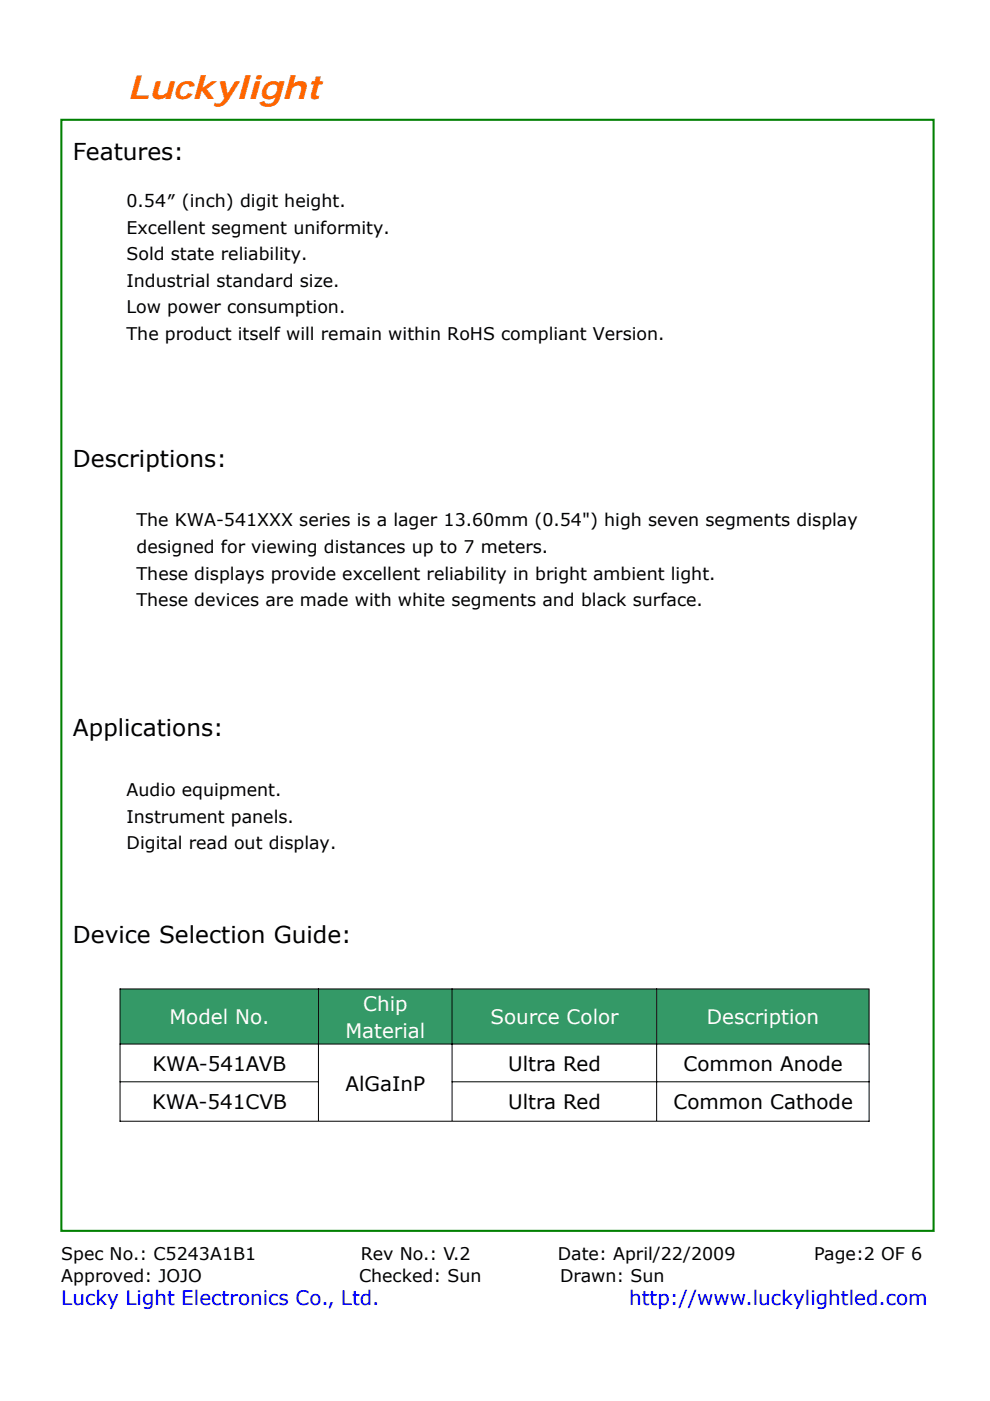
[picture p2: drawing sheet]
<svg xmlns="http://www.w3.org/2000/svg" width="210mm" height="297mm" viewBox="0 0 210 297" stroke-linecap="round" stroke-linejoin="round" font-family="sans-serif">
<defs><g id="words">
<text font-size="7" fill="#ff6500" x="27.1" y="21.1">Luckylight</text>
<g font-size="4.9">
<text x="15.5" y="33.8">Features:</text>
<text x="15.5" y="99">Descriptions:</text>
<text x="15.5" y="156.1">Applications:</text>
<text x="15.5" y="199.9">Device Selection Guide:</text>
</g>
<g font-size="4.2" fill="#fff">
<text x="77" y="214.4">Chip</text>
<text x="35.9" y="217.2">Model No.</text>
<text x="73.3" y="220">Material</text>
<text x="104" y="217.2">Source Color</text>
<text x="149.9" y="217.2">Description</text>
</g>
<g font-size="4.2">
<text x="32.3" y="227.1">KWA-541AVB</text>
<text x="107.8" y="227.1">Ultra Red</text>
<text x="145" y="227.1">Common Anode</text>
<text x="73.3" y="231.2">AlGaInP</text>
<text x="32.3" y="235.2">KWA-541CVB</text>
<text x="107.8" y="235.2">Ultra Red</text>
<text x="142.8" y="235.2">Common Cathode</text>
</g>
<g font-size="4.2" fill="#00f">
<text x="13" y="276.8">Lucky Light Electronics Co., Ltd.</text>
<text x="133.4" y="276.8">http://www.luckylightled.com</text>
</g>
<g font-size="3.7">
<text x="26.8" y="43.9">0.54″ (inch) digit height.</text>
<text x="26.8" y="49.5">Excellent segment uniformity.</text>
<text x="26.8" y="55.2">Sold state reliability.</text>
<text x="26.8" y="60.8">Industrial standard size.</text>
<text x="26.8" y="66.4">Low power consumption.</text>
<text x="26.8" y="72.1">The product itself will remain within RoHS compliant Version.</text>
<text x="29" y="111.6">The KWA-541XXX series is a lager 13.60mm (0.54&quot;) high seven segments display</text>
<text x="29" y="117.2">designed for viewing distances up to 7 meters.</text>
<text x="29" y="122.9">These displays provide excellent reliability in bright ambient light.</text>
<text x="29" y="128.5">These devices are made with white segments and black surface.</text>
<text x="26.8" y="168.7">Audio equipment.</text>
<text x="26.8" y="174.4">Instrument panels.</text>
<text x="26.8" y="180">Digital read out display.</text>
<text x="13" y="267.2">Spec No.: C5243A1B1</text>
<text x="76.6" y="267.2">Rev No.: V.2</text>
<text x="118.3" y="267.2">Date: April/22/2009</text>
<text x="172.7" y="267.2">Page:2 OF 6</text>
<text x="13" y="271.7">Approved: JOJO</text>
<text x="76.1" y="271.7">Checked: Sun</text>
<text x="118.8" y="271.7">Drawn: Sun</text>
</g>
</g></defs>
<path d="M13 25.4h185v235.6h-185z" fill="none" stroke="#018001" stroke-width=".44"/>
<g fill="#349967">
<path d="M25.5 209.8h42v11.5h-42z"/>
<path d="M67.6 209.8h28.2v11.5h-28.2z"/>
<path d="M96 209.8h43.2v11.5h-43.2z"/>
<path d="M139.3 209.8h45v11.5h-45z"/>
</g>
<path d="M25.4 209.7h159M25.5 209.6v28.2M67.5 209.6v28M95.9 209.6v28M139.3 209.6v28M184.3 209.8v28M25.4 221.4h159M25.4 229.4h42.2M25.4 237.7h159M95.8 229.4h88.6" fill="none" stroke="#010101" stroke-width=".21"/>
<use href="#words"/>
</svg>
